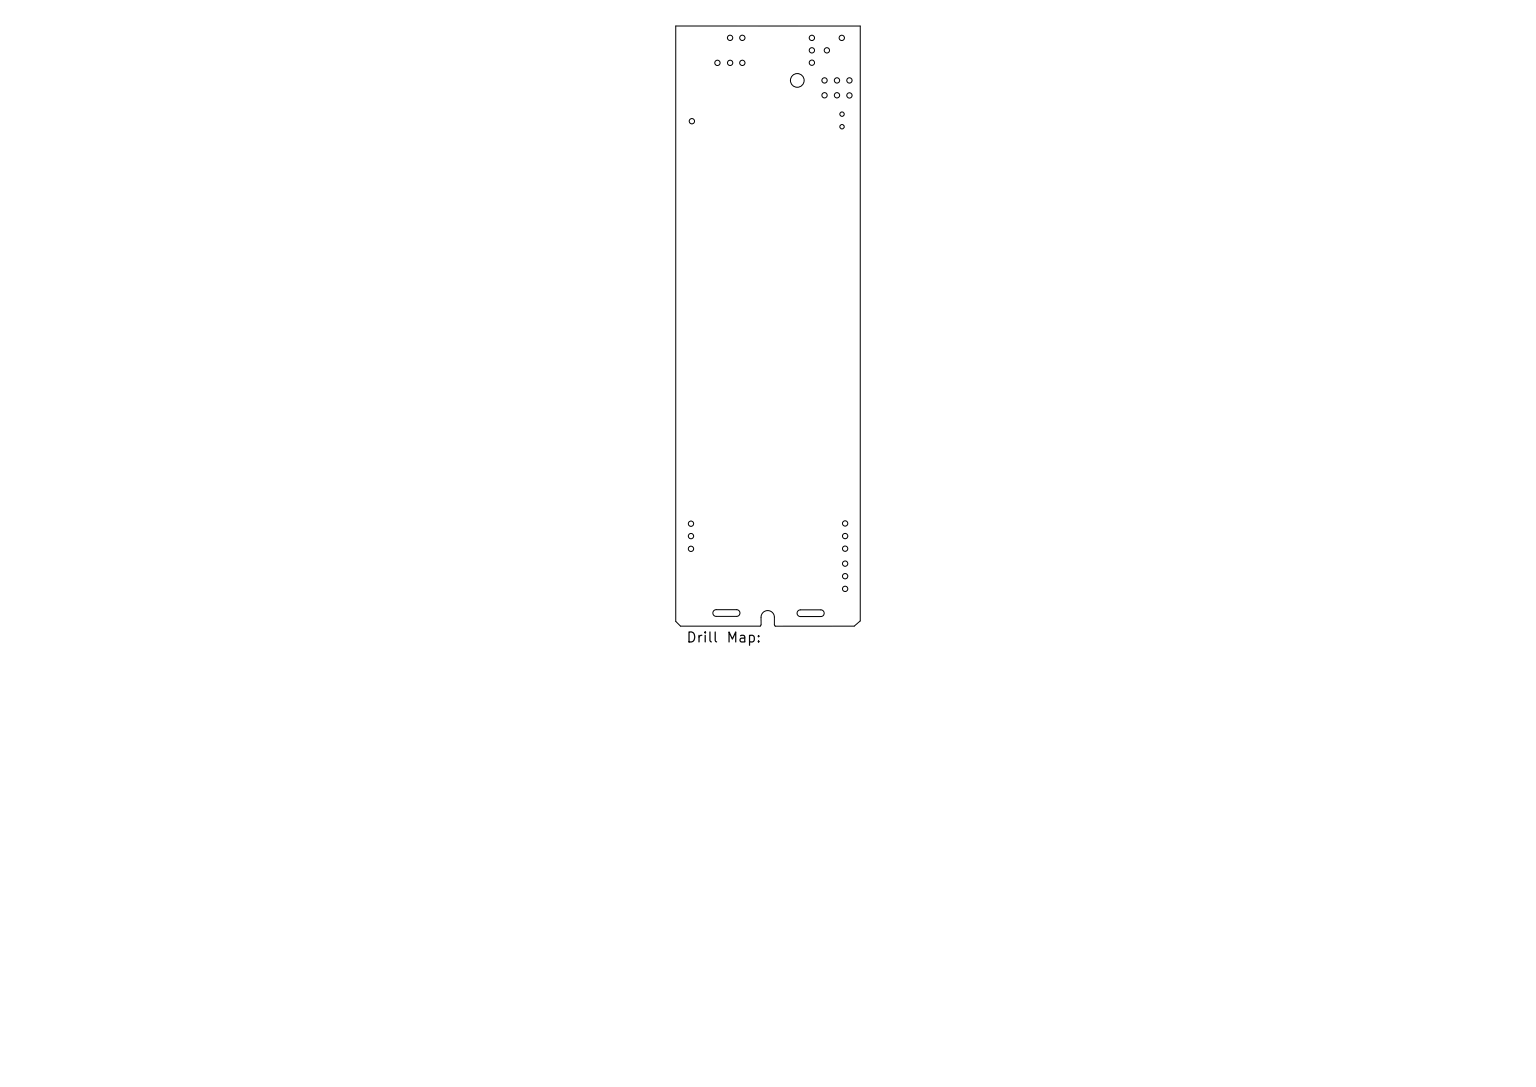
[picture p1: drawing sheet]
<svg xmlns="http://www.w3.org/2000/svg" width="297mm" height="210mm" viewBox="0 0 297 210" stroke-linecap="round" stroke-linejoin="round" font-family="sans-serif">
<defs><g id="words">
<g font-size="1.9">
<text x="132.6" y="124.6">Drill</text>
<text x="140.3" y="124.6">Map:</text>
</g>
</g></defs>
<g fill="none" stroke="#000" stroke-width=".19">
<path d="M130.7 5h35.6v115l-1.1 1h-15.3l-.2-.3v-1.4a1.29 1.29 0 0 0-1.3-1.3 1.29 1.29 0 0 0-1.2 1.3v1.4l-.2 .3h-15.4l-.9-1zM138 118l.5-.2h3.9a.65 .65 0 0 1 .7 .6 .65 .65 0 0 1-.7 .7h-3.9a.65 .65 0 0 1-.6-.4 .65 .65 0 0 1 .1-.7zM154.3 118l.5-.2h3.9a.65 .65 0 0 1 .7 .7 .65 .65 0 0 1-.7 .6h-3.9a.65 .65 0 0 1-.6-.4 .65 .65 0 0 1 .1-.7z"/>
<circle cx="138.7" cy="12.1" r=".51"/>
<circle cx="141.2" cy="7.3" r=".51"/>
<circle cx="141.2" cy="12.1" r=".51"/>
<circle cx="143.5" cy="12.1" r=".51"/>
<circle cx="143.5" cy="7.3" r=".51"/>
<circle cx="154.2" cy="15.5" r="1.32"/>
<circle cx="157" cy="12.1" r=".51"/>
<circle cx="157" cy="7.3" r=".51"/>
<circle cx="157" cy="9.7" r=".51"/>
<circle cx="159.4" cy="18.4" r=".51"/>
<circle cx="159.4" cy="15.5" r=".51"/>
<circle cx="159.9" cy="9.7" r=".51"/>
<circle cx="161.8" cy="15.5" r=".51"/>
<circle cx="161.8" cy="18.4" r=".51"/>
<circle cx="162.8" cy="7.3" r=".51"/>
<circle cx="164.2" cy="18.4" r=".51"/>
<circle cx="164.2" cy="15.5" r=".51"/>
<circle cx="133.8" cy="23.4" r=".51"/>
<circle cx="162.8" cy="22.1" r=".43"/>
<circle cx="162.8" cy="24.5" r=".43"/>
<circle cx="133.6" cy="101.2" r=".51"/>
<circle cx="133.6" cy="106" r=".51"/>
<circle cx="133.6" cy="103.6" r=".51"/>
<circle cx="163.4" cy="111.3" r=".51"/>
<circle cx="163.4" cy="108.9" r=".51"/>
<circle cx="163.4" cy="106" r=".51"/>
<circle cx="163.4" cy="113.8" r=".51"/>
<circle cx="163.4" cy="101.1" r=".51"/>
<circle cx="163.4" cy="103.6" r=".51"/>
</g>
<use href="#words"/>
</svg>
